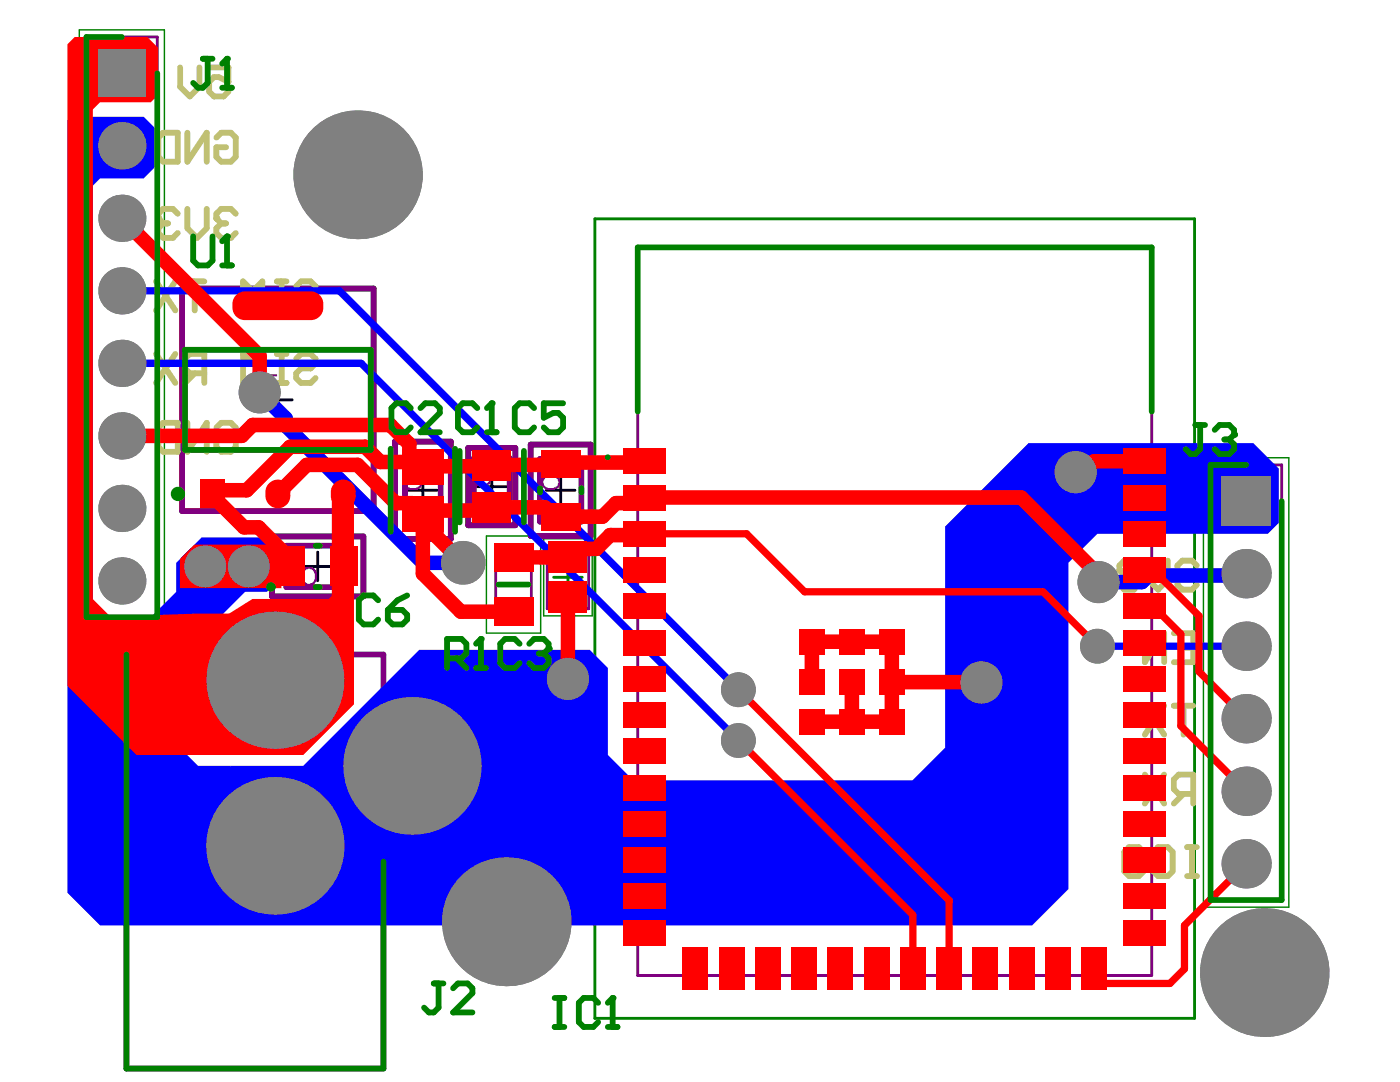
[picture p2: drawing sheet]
<svg xmlns="http://www.w3.org/2000/svg" width="279mm" height="216mm" viewBox="0 0 279 216" stroke-linecap="round" stroke-linejoin="round" font-family="sans-serif">
<path d="M52.6 79.8h5.7M55.5 76.9v5.7M81.5 97.8h5.7M84.4 95v5.7M95.3 97.1h5.7M98.1 94.3v5.7M109 97.8h5.7M111.9 95v5.7M60.6 113h5.7M63.4 110.2v5.7" fill="none" stroke="#000" stroke-width=".57"/>
<path d="M118.7 43.7h119.7v159.5h-119.7zM110.5 115.2h5.7M113.3 112.3v5.7" fill="none" stroke="#008000" stroke-width=".57"/>
<path d="M15.8 6h17v118.6h-17zM240.2 91.3h17v89.7h-17zM97.1 107h10.8v19.3h-10.8zM108.5 107.5h9.7v15.4h-9.7z" fill="none" stroke="#008000" stroke-width=".29"/>
<path d="M36.4 57.6h38.2v44.4h-38.2zM78.8 88.1h11.2v19.4h-11.2zM93.4 89.4h9.4v15.4h-9.4zM105.9 88.7h12v18.2h-12zM54.3 107h18.2v12h-18.2z" fill="none" stroke="#008000" stroke-width="1.1"/>
<path d="M17.3 7.4h14.1v115.8h-14.1zM127.3 49.4h102.6v145.3h-102.6zM241.6 92.8h14.2v86.8h-14.2zM98.9 110.9h7.2v11.4h-7.2zM109.2 108.9h8.3v12.6h-8.3z" fill="none" stroke="#800080" stroke-width=".57"/>
<path d="M36.4 57.6h38.2v44.4h-38.2zM36.9 69.8h37.1v20h-37.1zM78.8 88.1h11.2v19.4h-11.2zM80.8 92.1h7.2v11.4h-7.2zM93.4 89.4h9.4v15.4h-9.4zM94.6 91.4h7.1v11.4h-7.1zM105.9 88.7h12v18.2h-12zM107.8 91.6h8.2v12.5h-8.2zM54.3 107h18.2v12h-18.2zM57.1 108.9h12.6v8.3h-12.6zM25.2 130.6h51.3v82.6h-51.3z" fill="none" stroke="#800080" stroke-width="1.1"/>
<g fill="#800080">
<path d="M51.7 77h2.1a1.46 1.46 0 0 1 1.6 1.4v.2h-.1a.98 .98 0 0 1-.9 1.1l-.1 .2h-2.6v-.6h2.1a.65 .65 0 0 0 .9-.3h.2v-.3h.1v-.4l-.4-.7h-.5l-.1-.2h-2.3z"/>
<path d="M51.7 74.7h3.6v.4h-2.9h.1l.3 .4v.3h.2v.2h-.5l-.4-.7-.4-.3z"/>
<path d="M80.8 95.2l.6-.3v-.1h.2l.2 .4-.4 .2-.2 .3a.69 .69 0 0 0-.1 1 1.56 1.56 0 0 0 2.1 .5h.2v-.1a.87 .87 0 0 0 .4-1.2v-.2l-.3-.2v-.1l-.6-.2 .2-.6 1 .6 .3 1h-.2a.95 .95 0 0 1-.2 1v.2a2.69 2.69 0 0 1-2.8 .1l-.3-.1-.1-.4h-.2v-.6l-.1-.2z"/>
<path d="M80.8 92.3l.7-.4a2.11 2.11 0 0 1 1.7 1.3l.5 .3 .1 .3v-1.9h.4v2.5l-.5-.2-1.5-1.6-.3-.1a.58 .58 0 0 0-.8 .4h-.2a.74 .74 0 0 0 .7 .9v.4l-.4-.1a.82 .82 0 0 1-.6-1z"/>
<path d="M60.7 113.3l1-.3v.2a.95 .95 0 0 1 1 .3 1.9 1.9 0 0 1 .6 2l-.2 .6a1.68 1.68 0 0 1-2 .7l-.6-.3-.1-.4h-.2v-.3l.5-.2 .1 .5 .3 .1a.69 .69 0 0 0 1 .2 1.56 1.56 0 0 0 .6-2.2v-.2h-.2a.87 .87 0 0 0-1.1-.4h-.3l-.2 .3h-.1l-.1 .6-.6-.2z"/>
<path d="M108.3 95.2l.6-.3v-.1h.2l.2 .4-.4 .2-.2 .3a.69 .69 0 0 0-.1 1 1.56 1.56 0 0 0 2.1 .5h.2v-.1a.87 .87 0 0 0 .4-1.2v-.2l-.3-.2v-.1l-.6-.2 .2-.6 1 .6 .3 1h-.1a.95 .95 0 0 1-.3 1v.2a2.69 2.69 0 0 1-2.8 .1l-.3-.1-.1-.4h-.2v-.6l-.1-.2z"/>
<path d="M108.1 92h.5v1.5l1 .1-.2-.1a1.12 1.12 0 0 1 .8-1.6 1.46 1.46 0 0 1 1.6 .7v.5h.1v.1h-.1l-.2 .7-.4 .3h-.5v-.4a.79 .79 0 0 0 .8-1h-.2a.84 .84 0 0 0-1.1-.3 .84 .84 0 0 0-.3 1.1l.3 .2-.2 .4-1.9-.4z"/>
<path d="M94.5 94.5l.6-.3v-.1h.3l.1 .4-.4 .1-.1 .3a.69 .69 0 0 0-.2 1 1.56 1.56 0 0 0 2.2 .6h.1v-.1a.87 .87 0 0 0 .5-1.2v-.3l-.3-.1v-.2l-.6-.1 .1-.6 1.1 .6 .2 1h-.1a.95 .95 0 0 1-.3 1v.2a2.69 2.69 0 0 1-2.7 .1l-.3-.1-.2-.5h-.1v-.5l-.2-.2z"/>
<path d="M94.4 91.9h3.6v.4h-2.9h.2l.4 .9h-.4l-.5-.7a.51 .51 0 0 1-.4-.6z"/>
<path d="M57.5 113.6l.4-.3v-.1h.4l.2-.2v.2h.3a.72 .72 0 0 1 .7 .7h.1v.4a2.99 2.99 0 0 1-.4 2.3l-.7 .2a.58 .58 0 0 1-.9-.4h-.1l-.2-.5h.6a.55 .55 0 0 0 .7 .6v-.1h.3l.2-.5h.1v-.9v.2h-.1a.95 .95 0 0 1-1.1 .3l-.4-.3v-.2a.95 .95 0 0 1-.3-1zM57.9 113.7a.82 .82 0 0 0 0 1.2 .82 .82 0 0 0 1.2 0v-.1a.77 .77 0 0 0-.3-1.2v-.1h-.6v.1z"/>
</g>
<g fill="none" stroke="#c0c073" stroke-width="1.2">
<path d="M32.6 26.5h2.9v5.8h-2.9l-1-1v-3.9zM37.4 26.5v5.8l3.9-5.8v5.8M43.2 27.4l1-.9h1.9l.9 .9v3.9l-.9 1h-1.9l-1-1v-1.9h1.9M31.1 56.2l3.9 5.7M35 56.2l-3.9 5.7M36.9 56.2h3.9M38.9 56.2v5.7M47 42.6l-.9-.9h-1.9l-1 .9v1M55.3 56.2h1.9M56.2 56.2v5.7M59.1 57.1l1-.9h1.9l1 .9v1l-1 .9h-1.9l-1 1v1l1 .9h1.9l1-.9M48.5 61.9v-5.7l1.9 1.9 2-1.9v5.7"/>
<path d="M55.3 61.9h1.9M223.7 98.1h2.8v5.8h-2.8l-1-1v-3.8zM228.5 98.1v5.8l3.8-5.8v5.8M234.3 99.1l.9-1h2l.9 1v3.8l-.9 1h-2l-.9-1v-1.9h1.9M228.5 126.3v5.8l3.8-5.8v5.8M234.3 126.3h3.8v5.8h-3.8M236.2 129.2h1.9M228.5 154.6l3.8 5.7M228.5 140.8l3.8 5.8M232.3 154.6l-3.8 5.7M232.3 140.8l-3.8 5.8M234.3 140.8h3.8"/>
<path d="M236.2 158.4l-1.9 1.9M236.2 140.8v5.8M238.1 158.4h-2.9l-.9-.9v-2l.9-.9h2.9v5.7M224.4 170l.9-1h2l.9 1v3.9l-.9 .9h-2l-.9-.9zM231.1 169h2l.9 1v3.9l-.9 .9h-2l-.9-.9v-3.9zM236.9 169h1.9M236.9 174.8h1.9M237.9 169v5.8"/>
</g>
<circle cx="43.2" cy="43.6" r=".58" fill="#c0c073"/>
<path d="M35.5 42.6l-1-.9h-1.9l-1 .9v1M37.4 41.7v3.8l1.9 2 2-2v-3.8M43.2 43.6l1 1M44.2 44.6h.9M44.2 44.6l-1 .9v1l1 1h1.9l.9-1" fill="none" stroke="#c0c073" stroke-width="1.2"/>
<circle cx="31.6" cy="43.6" r=".58" fill="#c0c073"/>
<path d="M31.6 43.6l1 1M32.6 44.6h.9M32.6 44.6l-1 .9v1l1 1h1.9l1-1M32.6 84.4h2.9v5.8h-2.9l-1-1v-3.9zM37.4 84.4v5.8l3.9-5.8v5.8M43.2 85.3l1-.9h1.9l.9 .9v3.9l-.9 1h-1.9l-1-1v-1.9h1.9M238.8 112.8l-.9-.9h-1.9l-1 .9v1" fill="none" stroke="#c0c073" stroke-width="1.2"/>
<circle cx="235" cy="113.8" r=".58" fill="#c0c073"/>
<path d="M227.3 112.8l-1-.9h-1.9l-1 .9v1M229.2 111.9v3.8l1.9 2 2-2v-3.8M235 113.8l1 1M236 114.8h.9M236 114.8l-1 .9v1l1 1h1.9l.9-1" fill="none" stroke="#c0c073" stroke-width="1.2"/>
<circle cx="223.4" cy="113.8" r=".58" fill="#c0c073"/>
<g fill="none" stroke="#c0c073" stroke-width="1.2">
<path d="M36 13.5v3.8l1.9 1.9 1.9-1.9v-3.8M41.7 13.5h3.9v2.9l-1.9-1h-1l-1 1v1.9l1 .9h1.9l1-.9M31.1 70.6l3.9 5.8M35 70.6l-3.9 5.8M38.9 74.5l-2 1.9M40.8 74.5h-2.9l-1-1v-1.9l1-1h2.9v5.8M48.5 76.4v-5.8l1.9 2 2-2v5.8M55.3 70.6h1.9M55.3 76.4h1.9M56.2 70.6v5.8M59.1 71.6l1-1h1.9l1 1v1l-1 .9h-1.9l-1 1v.9l1 1h1.9l1-1M223.4 113.8l1 1"/>
<path d="M224.4 114.8h.9M224.4 114.8l-1 .9v1l1 1h1.9l1-1"/>
</g>
<g fill="#00f">
<path d="M43.1 118.5l1.2-1.1h5.3l-5.4 5.4-1.1 .4z"/>
<path d="M16 122.1l2.2-2.2 3.9 4-2.1 2.1z"/>
<path d="M36.6 149.9l3.6 3.6-.7 .8h-2.9z"/>
<path d="M13.5 24l.7-.7h14.5l2.1 2.2v7.9l-2.1 2.2h-8.7l-1.5 1.4v97l18.8 18.8h8.7l-2.1 31.9h-23.9l-6.5-6.6z"/>
<path d="M36.2 111.3l4-4.1h13.1l1.4 1.5v7.9l-1.4 1.5h-9.8z"/>
<path d="M17.1 123.2h13l5.1-5.1v-5.8l2.9-2.9h7.2l-.7 .7v12.2l-7.3 8.1v22.4h-20.9z"/>
<path d="M46 152.8h14.5l23.2-23.1h34l3.6 3.6v17.3l5.1 5.1h55.7l6.5-6.5v-44.1l16.7-16.7h44.8l5.1 5.1v10.8l-2.2 2.2h-34l-5.8 5.8v65.1l-7.2 7.3h-162.1l-6.6-16z"/>
</g>
<path d="M51.8 78.3l5.2 5.2v1.4l27.4 27.4h8M248.7 114.5l-.4 .3h-19.1l-1.3 1.4h-8.7" fill="none" stroke="#00f" stroke-width="2.9"/>
<path d="M24.3 58h43.4l79.7 79.6M24.3 72.5h47.8l75.3 75.3M219 128.9h25.8l3.2 3.2v.5" fill="none" stroke="#00f" stroke-width="1.4"/>
<g fill="#808080">
<circle cx="41" cy="113" r="4.2"/>
<circle cx="219.2" cy="116.2" r="4.2"/>
<circle cx="214.7" cy="94.2" r="4.2"/>
<circle cx="49.7" cy="113" r="4.2"/>
<circle cx="219" cy="128.9" r="3.5"/>
<circle cx="51.8" cy="78.3" r="4.2"/>
<circle cx="147.4" cy="147.8" r="3.5"/>
<circle cx="147.4" cy="137.6" r="3.5"/>
<circle cx="113.3" cy="135.5" r="4.2"/>
<circle cx="195.9" cy="136.2" r="4.2"/>
<circle cx="24.3" cy="29.1" r="4.7"/>
<circle cx="24.3" cy="43.6" r="4.7"/>
<circle cx="24.3" cy="58" r="4.7"/>
<circle cx="24.3" cy="72.5" r="4.7"/>
<circle cx="24.3" cy="87" r="4.7"/>
<circle cx="24.3" cy="101.4" r="4.7"/>
<circle cx="24.3" cy="115.9" r="4.7"/>
<circle cx="54.9" cy="168.8" r="13.7"/>
<circle cx="54.9" cy="135.7" r="13.7"/>
<circle cx="71.4" cy="34.9" r="12.8"/>
<circle cx="82.2" cy="152.8" r="13.7"/>
<circle cx="92.4" cy="112.3" r="4.3"/>
<circle cx="101" cy="183.9" r="12.8"/>
<circle cx="248.7" cy="114.5" r="4.9"/>
<circle cx="248.7" cy="128.9" r="4.9"/>
<circle cx="248.7" cy="143.4" r="4.9"/>
<circle cx="248.7" cy="157.9" r="4.9"/>
<circle cx="248.7" cy="172.4" r="4.9"/>
<circle cx="252.3" cy="194.1" r="12.8"/>
</g>
<g fill="#808080">
<path d="M19.6 9.9h9.4v9.4h-9.4z" fill-rule="evenodd"/>
<path d="M243.8 95.1h9.8v9.8h-9.8z" fill-rule="evenodd"/>
</g>
<g fill="#f00">
<path d="M35.9 111.6l2.9-2.9h17.4v8.7h-20.3z"/>
<path d="M66.2 98.6h4.4v41.2l-27.3-15.8 7.1-4.5h15.2l.6-.6z"/>
<path d="M13.5 8.8l1.4-1.4h14.5l2.2 2.2v9.4l-1.5 1.4h-10.1l-1.5 1.5v97.6l3.5 3.5 17.5-.6h31.1v18.1l-10.1 10.1h-33.3l-13.7-13.7z"/>
</g>
<path d="M128.7 106.5h20.3l11.6 11.6h47.6l10.8 10.8M228.4 113.7h1.7l9.2 9.2v11.1l9.4 9.4M147.4 137.6l42 42.1v13.5M228.4 121h1.7l5.6 5.5v18.4l13 13M147.4 147.8l34.8 34.8v10.6M248.7 172.4l-12.3 12.3v8.6l-2.9 2.9h-13.3l-1.8-1.8v-1.2" fill="none" stroke="#f00" stroke-width="1.4"/>
<g fill="none" stroke="#f00" stroke-width="2.9">
<path d="M24.3 43.6l27.5 27.5v7.2M24.3 87h24l2.1-2.2h27.5l3.8 3.8v2.4l1.7 1.7M55.5 98.5l5.7-5.7h10.2l7.6 7.6h3.3l2.1 2.1M55.5 98.5v.1M81.7 92.2h-5.8l-3-3.1h-15l-8.7 8.7h-6.1v1.9l5.6 5.5h2.9l6.5 6.5v1.3h-8.4M84.4 91.7h1.4l-1.4 1.4M128.7 92l-.3 .3h-16.2l-.5 .5h-13.3l-.3 .2h-12.3M228.4 92h-10.1l-2.1 2.2h-1.5M84.4 102.5l.6-.6h12.5l.6-.7h10.7l1.8 1.9h9.6l2.7-2.7h4.7l1.1-1.1h75.1l15.4 15.4v1.5M84.4 104.3h2.4l.3 .4v2.3l5.3 5.3M84.4 102.5v12l7.6 7.6h10.5M102.5 111.2h.1"/>
<path d="M113.3 119.2v16.3M128.7 106.5l-.3 .3h-6.6l-2.8 2.7h-4l-1.7 1.7h-10.8M162 136v-8h16v16h-16M170 136v8M178 136l17.9 .2"/>
</g>
<g fill="#808080">
<circle cx="41" cy="113" r="4.2"/>
<circle cx="219.2" cy="116.2" r="4.2"/>
<circle cx="214.7" cy="94.2" r="4.2"/>
<circle cx="49.7" cy="113" r="4.2"/>
<circle cx="219" cy="128.9" r="3.5"/>
<circle cx="51.8" cy="78.3" r="4.2"/>
<circle cx="147.4" cy="147.8" r="3.5"/>
<circle cx="147.4" cy="137.6" r="3.5"/>
<circle cx="113.3" cy="135.5" r="4.2"/>
<circle cx="195.9" cy="136.2" r="4.2"/>
<circle cx="24.3" cy="29.1" r="4.7"/>
<circle cx="24.3" cy="43.6" r="4.7"/>
<circle cx="24.3" cy="58" r="4.7"/>
<circle cx="24.3" cy="72.5" r="4.7"/>
<circle cx="24.3" cy="87" r="4.7"/>
<circle cx="24.3" cy="101.4" r="4.7"/>
<circle cx="24.3" cy="115.9" r="4.7"/>
<circle cx="54.9" cy="168.8" r="13.7"/>
<circle cx="54.9" cy="135.7" r="13.7"/>
<circle cx="71.4" cy="34.9" r="12.8"/>
<circle cx="82.2" cy="152.8" r="13.7"/>
<circle cx="92.4" cy="112.3" r="4.3"/>
<circle cx="101" cy="183.9" r="12.8"/>
<circle cx="248.7" cy="114.5" r="4.9"/>
<circle cx="248.7" cy="128.9" r="4.9"/>
<circle cx="248.7" cy="143.4" r="4.9"/>
<circle cx="248.7" cy="157.9" r="4.9"/>
<circle cx="248.7" cy="172.4" r="4.9"/>
<circle cx="252.3" cy="194.1" r="12.8"/>
</g>
<g fill="#808080">
<path d="M19.6 9.9h9.4v9.4h-9.4z" fill-rule="evenodd"/>
<path d="M243.8 95.1h9.8v9.8h-9.8z" fill-rule="evenodd"/>
</g>
<g fill="#f00">
<path d="M165.1 189h5.2v8.5h-5.2z" fill-rule="evenodd"/>
<path d="M172.4 189h5.1v8.5h-5.1z" fill-rule="evenodd"/>
<path d="M124.4 111.2h8.6v5.1h-8.6z" fill-rule="evenodd"/>
<path d="M224.2 103.9h8.5v5.2h-8.5z" fill-rule="evenodd"/>
<path d="M179.6 189h5.1v8.5h-5.1z" fill-rule="evenodd"/>
<path d="M186.9 189h5.1v8.5h-5.1z" fill-rule="evenodd"/>
<path d="M124.4 89.5h8.6v5.1h-8.6z" fill-rule="evenodd"/>
<path d="M124.4 96.7h8.6v5.1h-8.6z" fill-rule="evenodd"/>
<path d="M124.4 103.9h8.6v5.2h-8.6z" fill-rule="evenodd"/>
<path d="M124.4 118.4h8.6v5.1h-8.6z" fill-rule="evenodd"/>
<path d="M124.4 125.7h8.6v5.1h-8.6z" fill-rule="evenodd"/>
<path d="M124.4 132.9h8.6v5.1h-8.6z" fill-rule="evenodd"/>
<path d="M124.4 140.1h8.6v5.2h-8.6z" fill-rule="evenodd"/>
<path d="M124.4 147.4h8.6v5.1h-8.6z" fill-rule="evenodd"/>
<path d="M124.4 154.6h8.6v5.1h-8.6z" fill-rule="evenodd"/>
<path d="M124.4 161.8h8.6v5.2h-8.6z" fill-rule="evenodd"/>
<path d="M124.4 169.1h8.6v5.1h-8.6z" fill-rule="evenodd"/>
<path d="M124.4 176.3h8.6v5.1h-8.6z" fill-rule="evenodd"/>
<path d="M124.4 183.5h8.6v5.2h-8.6z" fill-rule="evenodd"/>
<path d="M136.2 189h5.1v8.5h-5.1z" fill-rule="evenodd"/>
<path d="M143.4 189h5.2v8.5h-5.2z" fill-rule="evenodd"/>
<path d="M150.7 189h5.1v8.5h-5.1z" fill-rule="evenodd"/>
<path d="M157.9 189h5.1v8.5h-5.1z" fill-rule="evenodd"/>
<path d="M194.1 189h5.1v8.5h-5.1z" fill-rule="evenodd"/>
<path d="M201.3 189h5.2v8.5h-5.2z" fill-rule="evenodd"/>
<path d="M208.6 189h5.1v8.5h-5.1z" fill-rule="evenodd"/>
<path d="M215.8 189h5.1v8.5h-5.1z" fill-rule="evenodd"/>
<path d="M224.2 183.5h8.5v5.2h-8.5z" fill-rule="evenodd"/>
<path d="M224.2 176.3h8.5v5.1h-8.5z" fill-rule="evenodd"/>
<path d="M224.2 169.1h8.5v5.1h-8.5z" fill-rule="evenodd"/>
<path d="M224.2 161.8h8.5v5.2h-8.5z" fill-rule="evenodd"/>
<path d="M224.2 154.6h8.5v5.1h-8.5z" fill-rule="evenodd"/>
<path d="M224.2 147.4h8.5v5.1h-8.5z" fill-rule="evenodd"/>
<path d="M224.2 140.1h8.5v5.2h-8.5z" fill-rule="evenodd"/>
<path d="M224.2 132.9h8.5v5.1h-8.5z" fill-rule="evenodd"/>
<path d="M224.2 125.7h8.5v5.1h-8.5z" fill-rule="evenodd"/>
<path d="M224.2 118.4h8.5v5.1h-8.5z" fill-rule="evenodd"/>
<path d="M224.2 111.2h8.5v5.1h-8.5z" fill-rule="evenodd"/>
<path d="M224.2 96.7h8.5v5.1h-8.5z" fill-rule="evenodd"/>
<path d="M224.2 89.5h8.5v5.1h-8.5z" fill-rule="evenodd"/>
<path d="M167.4 133.5h5.2v5.1h-5.2z" fill-rule="evenodd"/>
<path d="M167.4 125.5h5.2v5.1h-5.2z" fill-rule="evenodd"/>
<path d="M159.5 125.5h5.1v5.1h-5.1z" fill-rule="evenodd"/>
<path d="M159.5 133.5h5.1v5.1h-5.1z" fill-rule="evenodd"/>
<path d="M159.5 141.4h5.1v5.2h-5.1z" fill-rule="evenodd"/>
<path d="M167.4 141.4h5.2v5.2h-5.2z" fill-rule="evenodd"/>
<path d="M175.4 141.4h5.2v5.2h-5.2z" fill-rule="evenodd"/>
<path d="M175.4 133.5h5.2v5.1h-5.2z" fill-rule="evenodd"/>
<path d="M175.4 125.5h5.2v5.1h-5.2z" fill-rule="evenodd"/>
<path d="M46.4 60.6l2.5-2.4h13.1l2.5 2.4v.8l-2.5 2.5h-13.1l-2.5-2.5z" fill-rule="evenodd"/>
<path d="M68.5 95.7l2.5 2.5v.7l-2.5 2.5-2.5-2.5v-.7z" fill-rule="evenodd"/>
<path d="M53 98.2l2.5-2.5 2.4 2.5v.7l-2.4 2.5-2.5-2.5z" fill-rule="evenodd"/>
<path d="M39.9 95.7h5v5.7h-5z" fill-rule="evenodd"/>
<path d="M80.2 89.5h8.3v7.2h-8.3z" fill-rule="evenodd"/>
<path d="M80.2 99h8.3v7.1h-8.3z" fill-rule="evenodd"/>
<path d="M55.4 109h5.4v8h-5.4z" fill-rule="evenodd"/>
<path d="M66 109h5.4v8h-5.4z" fill-rule="evenodd"/>
<path d="M107.9 89.9h8v5.4h-8z" fill-rule="evenodd"/>
<path d="M107.9 100.4h8v5.4h-8z" fill-rule="evenodd"/>
<path d="M94.3 90h7.7v6h-7.7z" fill-rule="evenodd"/>
<path d="M94.3 98.2h7.7v6h-7.7z" fill-rule="evenodd"/>
<path d="M98.5 119.2h8v5.7h-8z" fill-rule="evenodd"/>
<path d="M98.5 108.4h8v5.7h-8z" fill-rule="evenodd"/>
<path d="M109.5 108.1h7.7v6.2h-7.7z" fill-rule="evenodd"/>
<path d="M109.5 116h7.7v6.3h-7.7z" fill-rule="evenodd"/>
</g>
<g fill="#f00">
<path d="M46.9 59.1a2.49 2.49 0 0 1 2-.9v2.4h-2.5l.1-.5z"/>
<path d="M46.4 61.4h2.5v2.5a2.49 2.49 0 0 1-2.5-2.5z"/>
<path d="M62 61.4h2.5a2.49 2.49 0 0 1-2.5 2.5z"/>
<path d="M62 58.2a2.49 2.49 0 0 1 2.5 2.4h-2.5z"/>
<path d="M66.6 96.6a2.48 2.48 0 0 1 1.9-.9v2.5h-2.5l.1-.6z"/>
<path d="M66 98.9h2.5v2.5a2.48 2.48 0 0 1-2.5-2.5z"/>
<path d="M68.5 98.9h2.5a2.48 2.48 0 0 1-2.5 2.5z"/>
<path d="M68.5 95.7a2.48 2.48 0 0 1 2.5 2.5h-2.5z"/>
<path d="M53.5 96.6a2.48 2.48 0 0 1 2-.9v2.5h-2.5v-.6z"/>
<path d="M53 98.9h2.5v2.5a2.48 2.48 0 0 1-2.5-2.5z"/>
<path d="M55.5 98.9h2.4a2.48 2.48 0 0 1-2.4 2.5z"/>
<path d="M55.5 95.7a2.48 2.48 0 0 1 2.4 2.5h-2.4z"/>
</g>
<g fill="none" stroke="#008000" stroke-width="1.1">
<path d="M24.3 7.4h-7v115.8h14.1v-108.6M36.9 69.8h37.1v20h-37.1zM78 89.5v16.6M90.8 89.5v16.6M91.7 90v14.2M104.6 90v14.2M107.8 97.4v.9M116 97.4v.9M127.3 82.1v-32.7h102.6v32.7M248.7 92.8h-7.1v86.8h14.2v-79.6M63 108.9h.8M63 117.2h.8"/>
<path d="M99.5 116.6h6M25.2 130.6v82.6h51.3v-41.3"/>
</g>
<path d="M38.6 47.2v4.8l.9 1h1.9l1-1v-4.8M44.3 53h2M45.3 47.2v5.8" fill="none" stroke="#008000" stroke-width="1.2"/>
<circle cx="45.3" cy="47.2" r=".58" fill="#008000"/>
<path d="M45.3 47.2l-1 .9M89.2 131.4h2.9l1-1v-1.9l-1-1h-2.9v5.8M91.1 131.4l2 1.9M95 133.3h1.9M96 127.5v5.8" fill="none" stroke="#008000" stroke-width="1.2"/>
<circle cx="96" cy="127.5" r=".58" fill="#008000"/>
<path d="M238.6 84.8h1.9M239.5 84.8v4.8l-.9 1h-1l-1-1M242.4 85.8l1-1h1.9l1 1v.9M96 127.5l-1 1" fill="none" stroke="#008000" stroke-width="1.2"/>
<circle cx="246.3" cy="86.7" r=".58" fill="#008000"/>
<path d="M40.5 11.7h1.9M41.4 11.7v4.8l-.9 1h-1l-.9-1M44.3 17.5h2M45.3 11.7v5.8M244.3 87.7h1M245.3 87.7l1 1v.9l-1 1h-1.9l-1-1M246.3 86.7l-1 1M86.6 196.2h1.9M87.5 196.2v4.9l-.9 .9h-1l-1-.9M90.4 197.2l1-1h1.9l1 1v1l-3.9 3.8h3.9" fill="none" stroke="#008000" stroke-width="1.2"/>
<circle cx="45.3" cy="11.7" r=".58" fill="#008000"/>
<path d="M45.3 11.7l-1 1M110.7 199.1h1.9M111.7 199.1v5.8M122.3 199.1v5.8M110.7 204.9h1.9M119.4 200.1l-1-1h-1.9l-1 1v3.9l1 .9h1.9l1-.9M121.3 204.9h1.9" fill="none" stroke="#008000" stroke-width="1.2"/>
<circle cx="122.3" cy="199.1" r=".58" fill="#008000"/>
<path d="M106.6 81.4l-1-.9h-1.9l-1 .9v3.9l1 .9h1.9l1-.9M112.4 80.5h-3.9v2.9l1.9-1h1l1 1v1.9l-1 .9h-1.9l-1-.9M75.5 119.8l-1-1h-1.9l-1 1v3.8l1 1h1.9l1-1M81.3 118.8l-2 1-1.9 1.9M77.4 121.7h2.9l1 1v.9l-1 1h-1.9l-1-1zM103.7 128.5l-1-1h-1.9l-1 1v3.8l1 1h1.9l1-1M105.6 128.5l1-1h1.9l1 1v.9M122.3 199.1l-1 1" fill="none" stroke="#008000" stroke-width="1.2"/>
<circle cx="109.5" cy="129.4" r=".58" fill="#008000"/>
<path d="M82 81.4l-1-.9h-1.9l-1 .9v3.9l1 .9h1.9l1-.9M83.9 81.4l1-.9h1.9l1 .9v1l-3.9 3.8h3.9M95.3 81.4l-1-.9h-1.9l-1 .9v3.9l1 .9h1.9l1-.9M97.2 86.2h1.9M98.1 80.5v5.7M107.6 130.4h.9M108.5 130.4l1 1v.9l-1 1h-1.9l-1-1M109.5 129.4l-1 1" fill="none" stroke="#008000" stroke-width="1.2"/>
<circle cx="98.1" cy="80.5" r=".58" fill="#008000"/>
<path d="M98.1 80.5l-.9 .9" fill="none" stroke="#008000" stroke-width="1.2"/>
<circle cx="121.3" cy="91.2" r=".29" fill="none" stroke="#008000" stroke-width=".57"/>
<circle cx="54.1" cy="117.1" r=".36" fill="none" stroke="#008000" stroke-width="1.1"/>
<circle cx="35.5" cy="98.6" r=".71" fill="none" stroke="#008000" stroke-width="1.4"/>
</svg>
